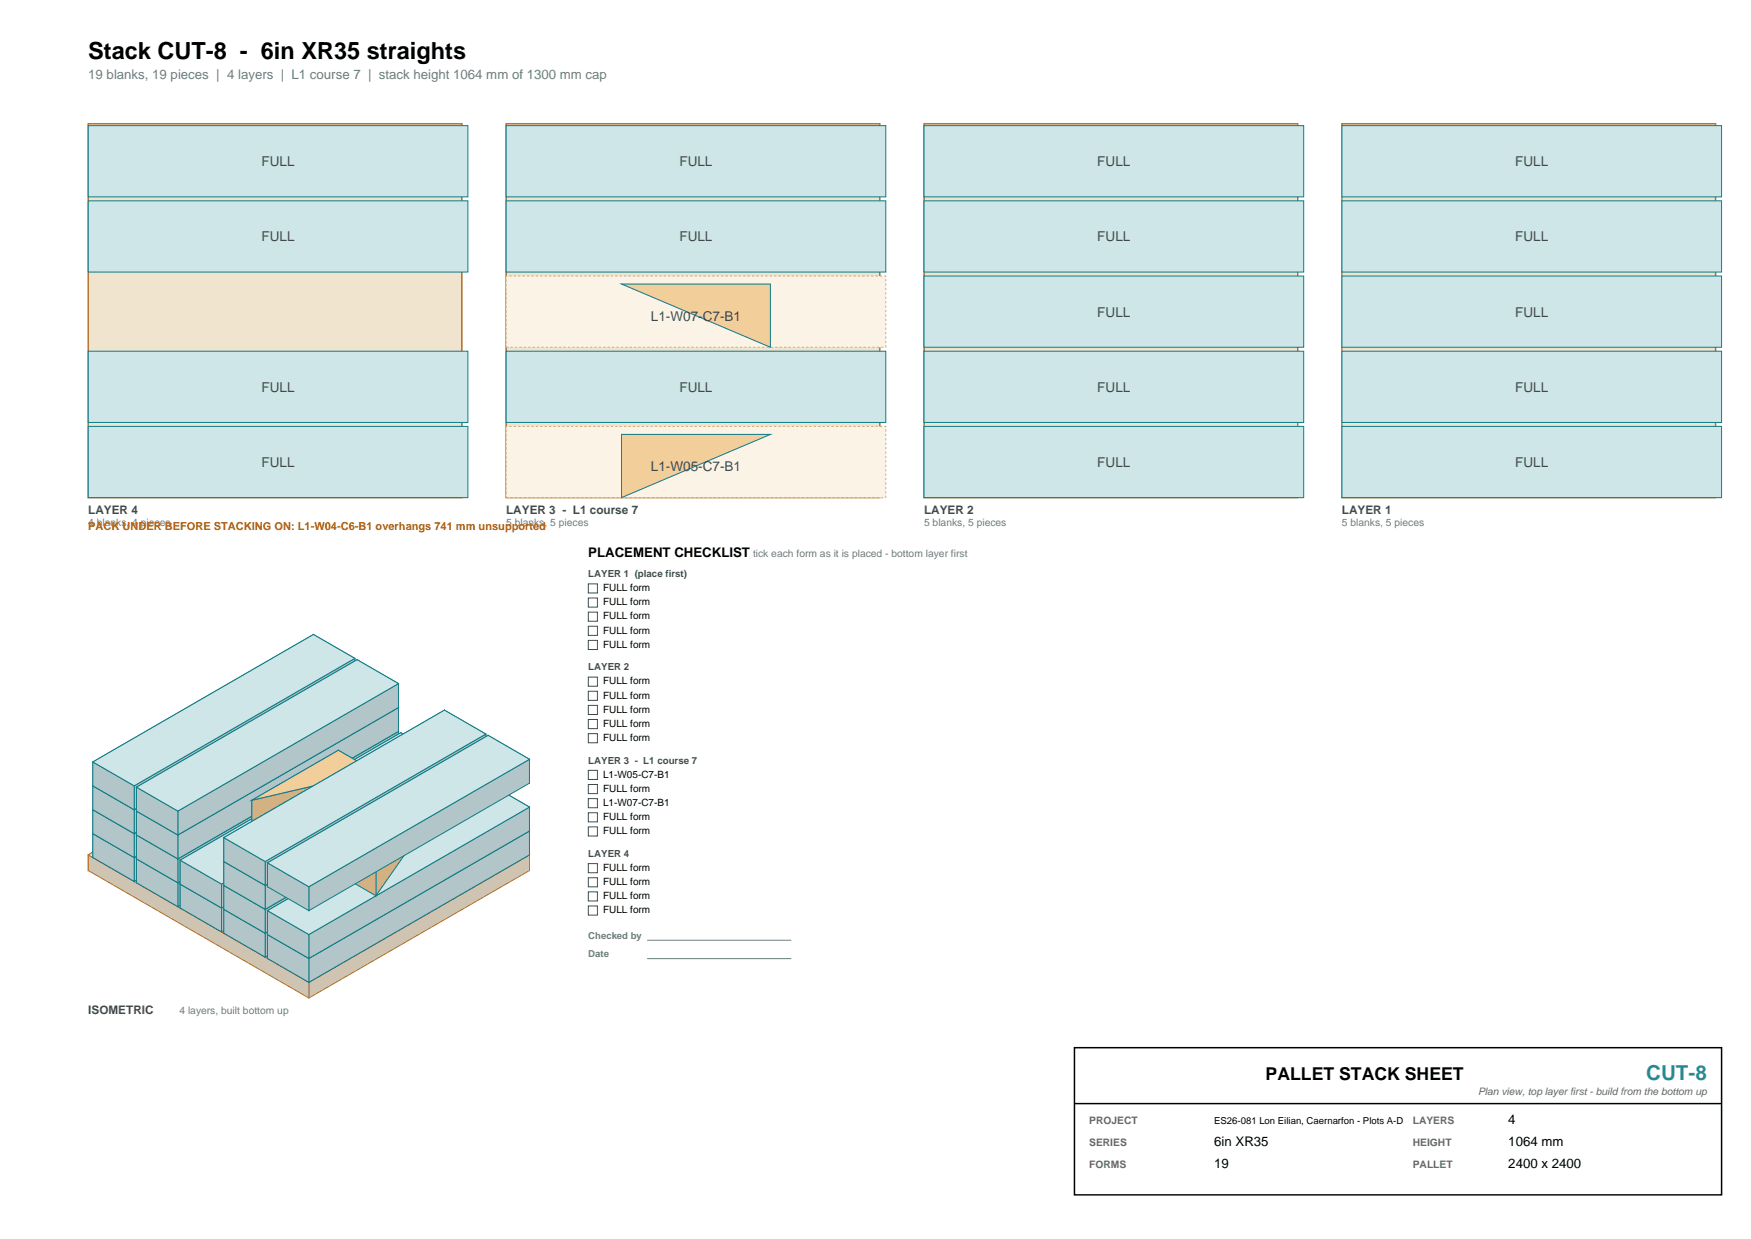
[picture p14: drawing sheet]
<svg xmlns="http://www.w3.org/2000/svg" width="420mm" height="297mm" viewBox="0 0 420 297" stroke-linecap="round" stroke-linejoin="round" font-family="sans-serif">
<defs><g id="words">
<text font-size="5.6" x="21.2" y="14.1">Stack CUT-8 - 6in XR35 straights</text>
<text font-size="4.9" fill="#1976d2" x="394.9" y="258.9">CUT-8</text>
<text font-size="4.2" x="303.6" y="258.9">PALLET STACK SHEET</text>
<text font-size="3.2" fill="#6b7c81" x="21.2" y="19.1">19 blanks, 19 pieces | 4 layers | L1 course 7 | stack height 1064 mm of 1300 mm cap</text>
<g font-size="3.2" fill="#3d4c50">
<text x="62.7" y="39.8">FULL</text>
<text x="163" y="39.8">FULL</text>
<text x="263.2" y="39.8">FULL</text>
<text x="363.4" y="39.8">FULL</text>
<text x="62.7" y="57.8">FULL</text>
<text x="163" y="57.8">FULL</text>
<text x="263.2" y="57.8">FULL</text>
<text x="363.4" y="57.8">FULL</text>
<text x="156.1" y="76.8">L1-W07-C7-B1</text>
<text x="263.2" y="75.9">FULL</text>
<text x="363.4" y="75.9">FULL</text>
<text x="62.7" y="93.9">FULL</text>
<text x="163" y="93.9">FULL</text>
<text x="263.2" y="93.9">FULL</text>
<text x="363.4" y="93.9">FULL</text>
<text x="62.7" y="111.9">FULL</text>
<text x="156.1" y="112.9">L1-W05-C7-B1</text>
<text x="263.2" y="111.9">FULL</text>
<text x="363.4" y="111.9">FULL</text>
</g>
<g font-size="3.2">
<text x="141.1" y="133.4">PLACEMENT CHECKLIST</text>
<text x="361.8" y="269.5">4</text>
<text x="291.2" y="274.8">6in XR35</text>
<text x="361.8" y="274.8">1064 mm</text>
<text x="291.2" y="280.1">19</text>
<text x="361.8" y="280.1">2400 x 2400</text>
</g>
<g font-size="2.8" fill="#3d4c50">
<text x="21.2" y="123.2">LAYER 4</text>
<text x="121.4" y="123.2">LAYER 3 - L1 course 7</text>
<text x="221.6" y="123.2">LAYER 2</text>
<text x="321.9" y="123.2">LAYER 1</text>
<text x="21.2" y="243.1">ISOMETRIC</text>
</g>
<text font-size="2.6" fill="#b45309" x="21.2" y="127">PACK UNDER BEFORE STACKING ON: L1-W04-C6-B1 overhangs 741 mm unsupported</text>
<g font-size="2.5" fill="#6b7c81">
<text x="21.2" y="126">4 blanks, 4 pieces</text>
<text x="121.4" y="126">5 blanks, 5 pieces</text>
<text x="221.6" y="126">5 blanks, 5 pieces</text>
<text x="321.9" y="126">5 blanks, 5 pieces</text>
<text x="180.6" y="133.4">tick each form as it is placed - bottom layer first</text>
<text x="43" y="243.1">4 layers, built bottom up</text>
</g>
<g font-size="2.5" fill="#666">
<text x="354.5" y="262.4">Plan view, top layer first - build from the bottom up</text>
<text x="261.3" y="269.5">PROJECT</text>
<text x="338.9" y="269.5">LAYERS</text>
<text x="261.3" y="274.8">SERIES</text>
<text x="338.9" y="274.8">HEIGHT</text>
<text x="261.3" y="280.1">FORMS</text>
<text x="338.9" y="280.1">PALLET</text>
</g>
<g font-size="2.4">
<text x="144.6" y="141.7">FULL form</text>
<text x="144.6" y="145.1">FULL form</text>
<text x="144.6" y="148.5">FULL form</text>
<text x="144.6" y="151.9">FULL form</text>
<text x="144.6" y="155.3">FULL form</text>
<text x="144.6" y="164.1">FULL form</text>
<text x="144.6" y="167.5">FULL form</text>
<text x="144.6" y="170.8">FULL form</text>
<text x="144.6" y="174.2">FULL form</text>
<text x="144.6" y="177.6">FULL form</text>
<text x="144.6" y="186.4">L1-W05-C7-B1</text>
<text x="144.6" y="189.8">FULL form</text>
<text x="144.6" y="193.2">L1-W07-C7-B1</text>
<text x="144.6" y="196.6">FULL form</text>
<text x="144.6" y="200">FULL form</text>
<text x="144.6" y="208.8">FULL form</text>
<text x="144.6" y="212.2">FULL form</text>
<text x="144.6" y="215.6">FULL form</text>
<text x="144.6" y="218.9">FULL form</text>
</g>
<g font-size="2.3" fill="#3d4c50">
<text x="141.1" y="138.3">LAYER 1 (place first)</text>
<text x="141.1" y="160.7">LAYER 2</text>
<text x="141.1" y="183">LAYER 3 - L1 course 7</text>
<text x="141.1" y="205.4">LAYER 4</text>
</g>
<g font-size="2.3" fill="#6b7c81">
<text x="141.1" y="225">Checked by</text>
<text x="141.1" y="229.4">Date</text>
</g>
<text font-size="2.3" x="291.2" y="269.5">ES26-081 Lon Eilian, Caernarfon - Plots A-D</text>
</g></defs>
<path d="M21.2 29.7h89.6v89.6h-89.6z" fill-rule="evenodd" fill="#f0e4ce" stroke="#b4762b" stroke-width=".35"/>
<g fill="#cfe6e9" stroke="#0e7c86" stroke-width=".24">
<path d="M21.2 102.2h91v17.1h-91z" fill-rule="evenodd"/>
<path d="M21.2 84.2h91v17.1h-91z" fill-rule="evenodd"/>
<path d="M21.2 48.1h91v17.1h-91z" fill-rule="evenodd"/>
<path d="M21.2 30.1h91v17.1h-91z" fill-rule="evenodd"/>
</g>
<path d="M121.4 29.7h89.6v89.6h-89.6z" fill-rule="evenodd" fill="#f0e4ce" stroke="#b4762b" stroke-width=".35"/>
<path d="M121.4 102.2h91.1v17.1h-91.1z" fill-rule="evenodd" fill="#fbf3e6" stroke="#c9a97a" stroke-width=".24" stroke-dasharray=".5 .5" stroke-linecap="butt"/>
<path d="M149.1 104.1h35.7l-35.7 15.2z" fill-rule="evenodd" fill="#f2ce9b" stroke="#0e7c86" stroke-width=".24"/>
<path d="M121.4 84.2h91.1v17.1h-91.1z" fill-rule="evenodd" fill="#cfe6e9" stroke="#0e7c86" stroke-width=".24"/>
<path d="M121.4 66.2h91.1v17h-91.1z" fill-rule="evenodd" fill="#fbf3e6" stroke="#c9a97a" stroke-width=".24" stroke-dasharray=".5 .5" stroke-linecap="butt"/>
<path d="M149.1 68.1h35.7v15.1z" fill="#f2ce9b" stroke="#0e7c86" stroke-width=".24"/>
<g fill="#cfe6e9" stroke="#0e7c86" stroke-width=".24">
<path d="M121.4 48.1h91.1v17.1h-91.1z" fill-rule="evenodd"/>
<path d="M121.4 30.1h91.1v17.1h-91.1z" fill-rule="evenodd"/>
</g>
<path d="M221.6 29.7h89.7v89.6h-89.7z" fill-rule="evenodd" fill="#f0e4ce" stroke="#b4762b" stroke-width=".35"/>
<g fill="#cfe6e9" stroke="#0e7c86" stroke-width=".24">
<path d="M221.6 102.2h91.1v17.1h-91.1z" fill-rule="evenodd"/>
<path d="M221.6 84.2h91.1v17.1h-91.1z" fill-rule="evenodd"/>
<path d="M221.6 66.2h91.1v17h-91.1z" fill-rule="evenodd"/>
<path d="M221.6 48.1h91.1v17.1h-91.1z" fill-rule="evenodd"/>
<path d="M221.6 30.1h91.1v17.1h-91.1z" fill-rule="evenodd"/>
</g>
<path d="M321.9 29.7h89.6v89.6h-89.6z" fill-rule="evenodd" fill="#f0e4ce" stroke="#b4762b" stroke-width=".35"/>
<g fill="#cfe6e9" stroke="#0e7c86" stroke-width=".24">
<path d="M321.9 102.2h91v17.1h-91z" fill-rule="evenodd"/>
<path d="M321.9 84.2h91v17.1h-91z" fill-rule="evenodd"/>
<path d="M321.9 66.2h91v17h-91z" fill-rule="evenodd"/>
<path d="M321.9 48.1h91v17.1h-91z" fill-rule="evenodd"/>
<path d="M321.9 30.1h91v17.1h-91z" fill-rule="evenodd"/>
</g>
<g fill="#cec4b1" stroke="#b4762b" stroke-width=".24">
<path d="M74.1 174.4l52.9 30.5v3.8l-52.9-30.6z" fill-rule="evenodd"/>
<path d="M21.2 204.9l52.9-30.5v3.7l-52.9 30.6z" fill-rule="evenodd"/>
<path d="M74.1 235.5l52.9-30.6v3.8l-52.9 30.5z" fill-rule="evenodd"/>
<path d="M21.2 204.9l52.9 30.6v3.7l-52.9-30.5z" fill-rule="evenodd"/>
</g>
<path d="M21.2 204.9l52.9-30.5 52.9 30.5-52.9 30.6z" fill-rule="evenodd" fill="#f0e4ce" stroke="#b4762b" stroke-width=".24"/>
<g fill="#b2c5c8" stroke="#0e7c86" stroke-width=".24">
<path d="M75.2 169.3l9.9 5.7v5.7l-9.9-5.7z" fill-rule="evenodd"/>
<path d="M22.3 199.8l52.9-30.5v5.7l-52.9 30.6z" fill-rule="evenodd"/>
<path d="M32.2 205.6l52.9-30.6v5.7l-52.9 30.6z" fill-rule="evenodd"/>
<path d="M22.3 199.8l9.9 5.8v5.7l-9.9-5.7z" fill-rule="evenodd"/>
</g>
<path d="M22.3 199.8l52.9-30.5 9.9 5.7-52.9 30.6z" fill-rule="evenodd" fill="#cfe6e9" stroke="#0e7c86" stroke-width=".24"/>
<g fill="#b2c5c8" stroke="#0e7c86" stroke-width=".24">
<path d="M85.7 175.3l9.9 5.8v5.7l-9.9-5.7z" fill-rule="evenodd"/>
<path d="M32.7 205.9l53-30.6v5.8l-53 30.5z" fill-rule="evenodd"/>
<path d="M42.7 211.6l52.9-30.5v5.7l-52.9 30.5z" fill-rule="evenodd"/>
<path d="M32.7 205.9l10 5.7v5.7l-10-5.7z" fill-rule="evenodd"/>
</g>
<path d="M32.7 205.9l53-30.6 9.9 5.8-52.9 30.5z" fill-rule="evenodd" fill="#cfe6e9" stroke="#0e7c86" stroke-width=".24"/>
<g fill="#b2c5c8" stroke="#0e7c86" stroke-width=".24">
<path d="M96.1 181.4l10 5.7v5.7l-10-5.7z" fill-rule="evenodd"/>
<path d="M43.2 211.9l52.9-30.5v5.7l-52.9 30.6z" fill-rule="evenodd"/>
<path d="M53.1 217.7l53-30.6v5.7l-53 30.6z" fill-rule="evenodd"/>
<path d="M43.2 211.9l9.9 5.8v5.7l-9.9-5.7z" fill-rule="evenodd"/>
</g>
<path d="M43.2 211.9l52.9-30.5 10 5.7-53 30.6z" fill-rule="evenodd" fill="#cfe6e9" stroke="#0e7c86" stroke-width=".24"/>
<g fill="#b2c5c8" stroke="#0e7c86" stroke-width=".24">
<path d="M106.6 187.4l9.9 5.7v5.8l-9.9-5.8z" fill-rule="evenodd"/>
<path d="M53.7 218l52.9-30.6v5.7l-52.9 30.6z" fill-rule="evenodd"/>
<path d="M63.6 223.7l52.9-30.6v5.8l-52.9 30.5z" fill-rule="evenodd"/>
<path d="M53.7 218l9.9 5.7v5.7l-9.9-5.7z" fill-rule="evenodd"/>
</g>
<path d="M53.7 218l52.9-30.6 9.9 5.7-52.9 30.6z" fill-rule="evenodd" fill="#cfe6e9" stroke="#0e7c86" stroke-width=".24"/>
<g fill="#b2c5c8" stroke="#0e7c86" stroke-width=".24">
<path d="M117.1 193.5l9.9 5.7v5.7l-9.9-5.7z" fill-rule="evenodd"/>
<path d="M64.2 224l52.9-30.5v5.7l-52.9 30.5z" fill-rule="evenodd"/>
<path d="M74.1 229.7l52.9-30.5v5.7l-52.9 30.6z" fill-rule="evenodd"/>
<path d="M64.2 224l9.9 5.7v5.8l-9.9-5.8z" fill-rule="evenodd"/>
</g>
<path d="M64.2 224l52.9-30.5 9.9 5.7-52.9 30.5z" fill-rule="evenodd" fill="#cfe6e9" stroke="#0e7c86" stroke-width=".24"/>
<g fill="#b2c5c8" stroke="#0e7c86" stroke-width=".24">
<path d="M75.2 163.5l9.9 5.8v5.7l-9.9-5.7z" fill-rule="evenodd"/>
<path d="M22.3 194.1l52.9-30.6v5.8l-52.9 30.5z" fill-rule="evenodd"/>
<path d="M32.2 199.8l52.9-30.5v5.7l-52.9 30.6z" fill-rule="evenodd"/>
<path d="M22.3 194.1l9.9 5.7v5.8l-9.9-5.8z" fill-rule="evenodd"/>
</g>
<path d="M22.3 194.1l52.9-30.6 9.9 5.8-52.9 30.5z" fill-rule="evenodd" fill="#cfe6e9" stroke="#0e7c86" stroke-width=".24"/>
<g fill="#b2c5c8" stroke="#0e7c86" stroke-width=".24">
<path d="M85.7 169.6l9.9 5.7v5.8l-9.9-5.8z" fill-rule="evenodd"/>
<path d="M32.7 200.1l53-30.5v5.7l-53 30.6z" fill-rule="evenodd"/>
<path d="M42.7 205.9l52.9-30.6v5.8l-52.9 30.5z" fill-rule="evenodd"/>
<path d="M32.7 200.1l10 5.8v5.7l-10-5.7z" fill-rule="evenodd"/>
</g>
<path d="M32.7 200.1l53-30.5 9.9 5.7-52.9 30.6z" fill-rule="evenodd" fill="#cfe6e9" stroke="#0e7c86" stroke-width=".24"/>
<g fill="#b2c5c8" stroke="#0e7c86" stroke-width=".24">
<path d="M96.1 175.6l10 5.8v5.7l-10-5.7z" fill-rule="evenodd"/>
<path d="M43.2 206.2l52.9-30.6v5.8l-52.9 30.5z" fill-rule="evenodd"/>
<path d="M53.1 211.9l53-30.5v5.7l-53 30.6z" fill-rule="evenodd"/>
<path d="M43.2 206.2l9.9 5.7v5.8l-9.9-5.8z" fill-rule="evenodd"/>
</g>
<path d="M43.2 206.2l52.9-30.6 10 5.8-53 30.5z" fill-rule="evenodd" fill="#cfe6e9" stroke="#0e7c86" stroke-width=".24"/>
<g fill="#b2c5c8" stroke="#0e7c86" stroke-width=".24">
<path d="M106.6 181.7l9.9 5.7v5.7l-9.9-5.7z" fill-rule="evenodd"/>
<path d="M53.7 212.2l52.9-30.5v5.7l-52.9 30.6z" fill-rule="evenodd"/>
<path d="M63.6 218l52.9-30.6v5.7l-52.9 30.6z" fill-rule="evenodd"/>
<path d="M53.7 212.2l9.9 5.8v5.7l-9.9-5.7z" fill-rule="evenodd"/>
</g>
<path d="M53.7 212.2l52.9-30.5 9.9 5.7-52.9 30.6z" fill-rule="evenodd" fill="#cfe6e9" stroke="#0e7c86" stroke-width=".24"/>
<g fill="#b2c5c8" stroke="#0e7c86" stroke-width=".24">
<path d="M117.1 187.7l9.9 5.8v5.7l-9.9-5.7z" fill-rule="evenodd"/>
<path d="M64.2 218.3l52.9-30.6v5.8l-52.9 30.5z" fill-rule="evenodd"/>
<path d="M74.1 224l52.9-30.5v5.7l-52.9 30.5z" fill-rule="evenodd"/>
<path d="M64.2 218.3l9.9 5.7v5.7l-9.9-5.7z" fill-rule="evenodd"/>
</g>
<path d="M64.2 218.3l52.9-30.6 9.9 5.8-52.9 30.5z" fill-rule="evenodd" fill="#cfe6e9" stroke="#0e7c86" stroke-width=".24"/>
<g fill="#b2c5c8" stroke="#0e7c86" stroke-width=".24">
<path d="M75.2 157.8l9.9 5.7v5.8l-9.9-5.8z" fill-rule="evenodd"/>
<path d="M22.3 188.4l52.9-30.6v5.7l-52.9 30.6z" fill-rule="evenodd"/>
<path d="M32.2 194.1l52.9-30.6v5.8l-52.9 30.5z" fill-rule="evenodd"/>
<path d="M22.3 188.4l9.9 5.7v5.7l-9.9-5.7z" fill-rule="evenodd"/>
</g>
<path d="M22.3 188.4l52.9-30.6 9.9 5.7-52.9 30.6z" fill-rule="evenodd" fill="#cfe6e9" stroke="#0e7c86" stroke-width=".24"/>
<g fill="#b2c5c8" stroke="#0e7c86" stroke-width=".24">
<path d="M85.7 163.9l9.9 5.7v5.7l-9.9-5.7z" fill-rule="evenodd"/>
<path d="M32.7 194.4l53-30.5v5.7l-53 30.5z" fill-rule="evenodd"/>
<path d="M42.7 200.1l52.9-30.5v5.7l-52.9 30.6z" fill-rule="evenodd"/>
<path d="M32.7 194.4l10 5.7v5.8l-10-5.8z" fill-rule="evenodd"/>
</g>
<path d="M32.7 194.4l53-30.5 9.9 5.7-52.9 30.5z" fill-rule="evenodd" fill="#cfe6e9" stroke="#0e7c86" stroke-width=".24"/>
<g fill="#d0b185" stroke="#0e7c86" stroke-width=".24">
<path d="M81.2 179.8l8.8 5.1v5.8l-8.8-5.1z" fill-rule="evenodd"/>
<path d="M60.4 191.8l20.8-12v5.8l-20.8 12z" fill-rule="evenodd"/>
<path d="M60.4 191.8l29.6-6.9v5.8l-29.6 6.9z" fill-rule="evenodd"/>
</g>
<path d="M60.4 191.8l20.8-12 8.8 5.1z" fill="#f2ce9b" stroke="#0e7c86" stroke-width=".24"/>
<g fill="#b2c5c8" stroke="#0e7c86" stroke-width=".24">
<path d="M106.6 176l9.9 5.7v5.7l-9.9-5.7z" fill-rule="evenodd"/>
<path d="M53.7 206.5l52.9-30.5v5.7l-52.9 30.5z" fill-rule="evenodd"/>
<path d="M63.6 212.2l52.9-30.5v5.7l-52.9 30.6z" fill-rule="evenodd"/>
<path d="M53.7 206.5l9.9 5.7v5.8l-9.9-5.8z" fill-rule="evenodd"/>
</g>
<path d="M53.7 206.5l52.9-30.5 9.9 5.7-52.9 30.5z" fill-rule="evenodd" fill="#cfe6e9" stroke="#0e7c86" stroke-width=".24"/>
<g fill="#d0b185" stroke="#0e7c86" stroke-width=".24">
<path d="M102.1 191.9v5.8l-3.8 5.4v-5.7z" fill-rule="evenodd"/>
<path d="M81.4 203.9l20.7-12v5.8l-20.7 11.9z" fill-rule="evenodd"/>
<path d="M98.3 197.4v5.7l-8.1 11.6v-5.7z" fill-rule="evenodd"/>
<path d="M81.4 203.9l8.8 5.1v5.7l-8.8-5.1z" fill-rule="evenodd"/>
</g>
<path d="M81.4 203.9l20.7-12-11.9 17.1z" fill-rule="evenodd" fill="#f2ce9b" stroke="#0e7c86" stroke-width=".24"/>
<g fill="#b2c5c8" stroke="#0e7c86" stroke-width=".24">
<path d="M75.2 152.1l9.9 5.7v5.7l-9.9-5.7z" fill-rule="evenodd"/>
<path d="M22.3 182.6l52.9-30.5v5.7l-52.9 30.6z" fill-rule="evenodd"/>
<path d="M32.2 188.4l52.9-30.6v5.7l-52.9 30.6z" fill-rule="evenodd"/>
<path d="M22.3 182.6l9.9 5.8v5.7l-9.9-5.7z" fill-rule="evenodd"/>
</g>
<path d="M22.3 182.6l52.9-30.5 9.9 5.7-52.9 30.6z" fill-rule="evenodd" fill="#cfe6e9" stroke="#0e7c86" stroke-width=".24"/>
<g fill="#b2c5c8" stroke="#0e7c86" stroke-width=".24">
<path d="M85.7 158.1l9.9 5.8v5.7l-9.9-5.7z" fill-rule="evenodd"/>
<path d="M32.7 188.7l53-30.6v5.8l-53 30.5z" fill-rule="evenodd"/>
<path d="M42.7 194.4l52.9-30.5v5.7l-52.9 30.5z" fill-rule="evenodd"/>
<path d="M32.7 188.7l10 5.7v5.7l-10-5.7z" fill-rule="evenodd"/>
</g>
<path d="M32.7 188.7l53-30.6 9.9 5.8-52.9 30.5z" fill-rule="evenodd" fill="#cfe6e9" stroke="#0e7c86" stroke-width=".24"/>
<g fill="#b2c5c8" stroke="#0e7c86" stroke-width=".24">
<path d="M106.6 170.2l9.9 5.8v5.7l-9.9-5.7z" fill-rule="evenodd"/>
<path d="M53.7 200.8l52.9-30.6v5.8l-52.9 30.5z" fill-rule="evenodd"/>
<path d="M63.6 206.5l52.9-30.5v5.7l-52.9 30.5z" fill-rule="evenodd"/>
<path d="M53.7 200.8l9.9 5.7v5.7l-9.9-5.7z" fill-rule="evenodd"/>
</g>
<path d="M53.7 200.8l52.9-30.6 9.9 5.8-52.9 30.5z" fill-rule="evenodd" fill="#cfe6e9" stroke="#0e7c86" stroke-width=".24"/>
<g fill="#b2c5c8" stroke="#0e7c86" stroke-width=".24">
<path d="M117.1 176.3l9.9 5.7v5.7l-9.9-5.7z" fill-rule="evenodd"/>
<path d="M64.2 206.8l52.9-30.5v5.7l-52.9 30.6z" fill-rule="evenodd"/>
<path d="M74.1 212.6l52.9-30.6v5.7l-52.9 30.6z" fill-rule="evenodd"/>
<path d="M64.2 206.8l9.9 5.8v5.7l-9.9-5.7z" fill-rule="evenodd"/>
</g>
<path d="M64.2 206.8l52.9-30.5 9.9 5.7-52.9 30.6z" fill-rule="evenodd" fill="#cfe6e9" stroke="#0e7c86" stroke-width=".24"/>
<g fill="none" stroke="#3d4c50" stroke-width=".24">
<path d="M141.1 140h2.2v2.1h-2.2zM141.1 143.3h2.2v2.2h-2.2zM141.1 146.7h2.2v2.2h-2.2zM141.1 150.1h2.2v2.2h-2.2zM141.1 153.5h2.2v2.2h-2.2zM141.1 162.3h2.2v2.2h-2.2zM141.1 165.7h2.2v2.2h-2.2zM141.1 169.1h2.2v2.2h-2.2zM141.1 172.5h2.2v2.2h-2.2zM141.1 175.9h2.2v2.1h-2.2zM141.1 184.7h2.2v2.2h-2.2zM141.1 188.1h2.2v2.1h-2.2z"/>
<path d="M141.1 191.4h2.2v2.2h-2.2zM141.1 194.8h2.2v2.2h-2.2zM141.1 198.2h2.2v2.2h-2.2zM141.1 207h2.2v2.2h-2.2zM141.1 210.4h2.2v2.2h-2.2zM141.1 213.8h2.2v2.2h-2.2zM141.1 217.2h2.2v2.2h-2.2z"/>
</g>
<path d="M155.2 225.4h34.6M155.2 229.8h34.6" fill="none" stroke="#6b7c81" stroke-width=".24"/>
<path d="M257.7 251.1h155.2v35.3h-155.2z" fill-rule="evenodd" fill="#fff" stroke="#000" stroke-width=".35"/>
<path d="M257.7 264.5h155.2" fill="none" stroke="#000" stroke-width=".35"/>
<use href="#words"/>
</svg>
